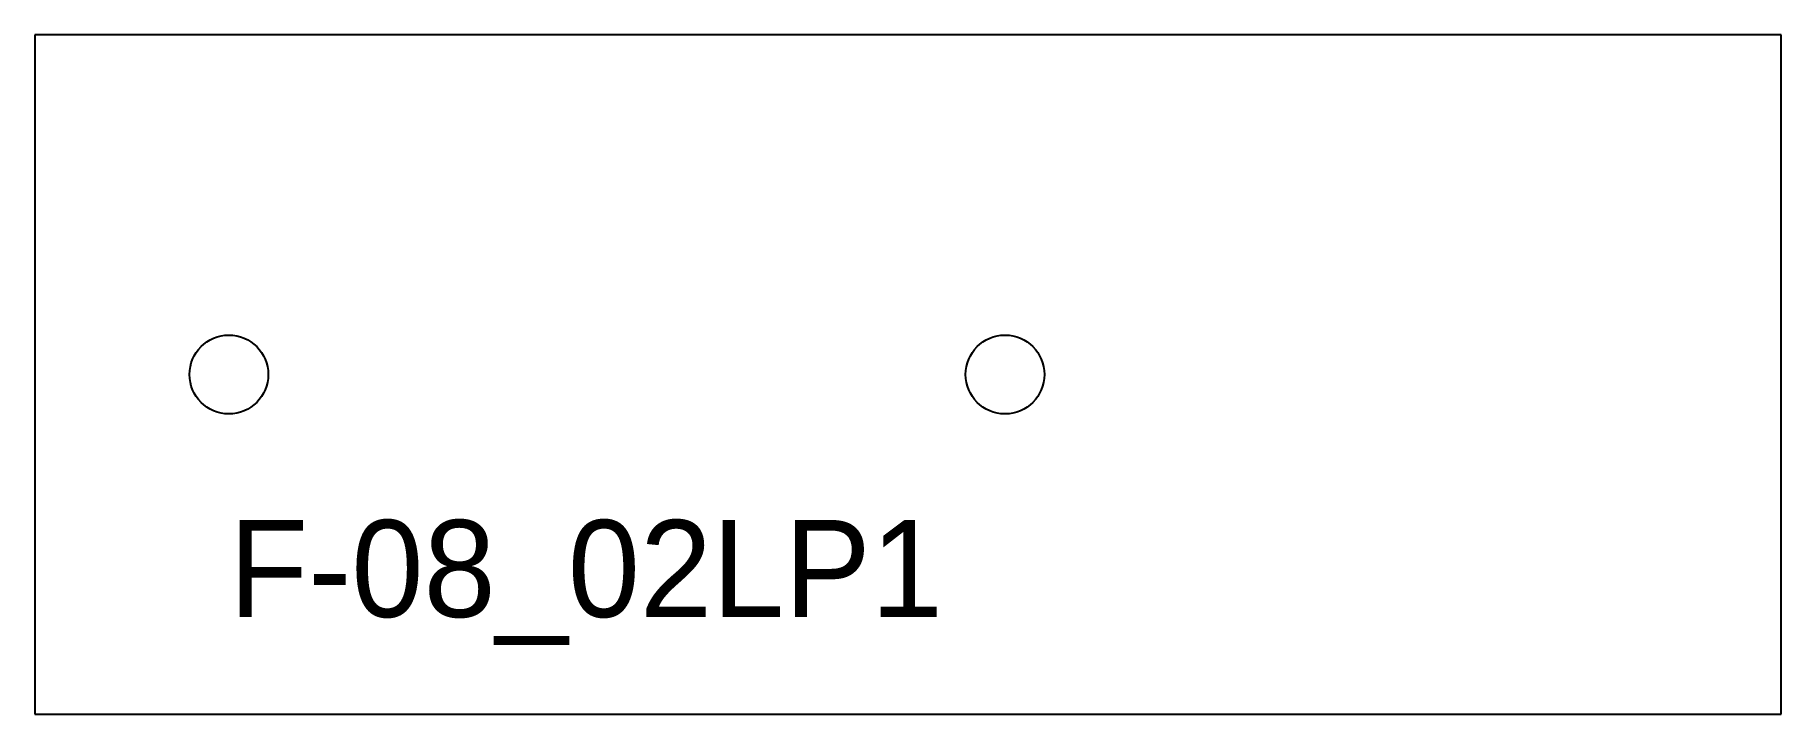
# Model space of a CAD drawing. Extents: x 0 to 18, y 0 to 7.
import ezdxf

# ---------------------------------------------------------------- set-up
doc = ezdxf.new("R2010")
doc.units = 0
doc.header["$MEASUREMENT"] = 0
for name, color, linetype in [('13', 3, 'CONTINUOUS'), ('BURN', 1, 'CONTINUOUS'), ('SCRIBE', 1, 'CONTINUOUS')]:
    doc.layers.add(name, color=color, linetype=linetype)

msp = doc.modelspace()

# ---------------------------------------------------------------- linework, layer by layer
at = {"layer": '13'}
for centre in [(2, 3.5), (10, 3.5)]:
    msp.add_circle(centre, 0.406, dxfattribs=at)
at = {"layer": 'BURN'}
for p, q in [((18, 7), (0, 7)), ((0, 7), (0, 0)), ((18, 0), (18, 7)), ((0, 0), (18, 0))]:
    msp.add_line(p, q, dxfattribs=at)

# ---------------------------------------------------------------- texts
at = {"layer": 'SCRIBE'}
msp.add_text('F-08_02LP1', height=1, dxfattribs=at).set_placement((2, 1))

doc.saveas('drawing.dxf')
